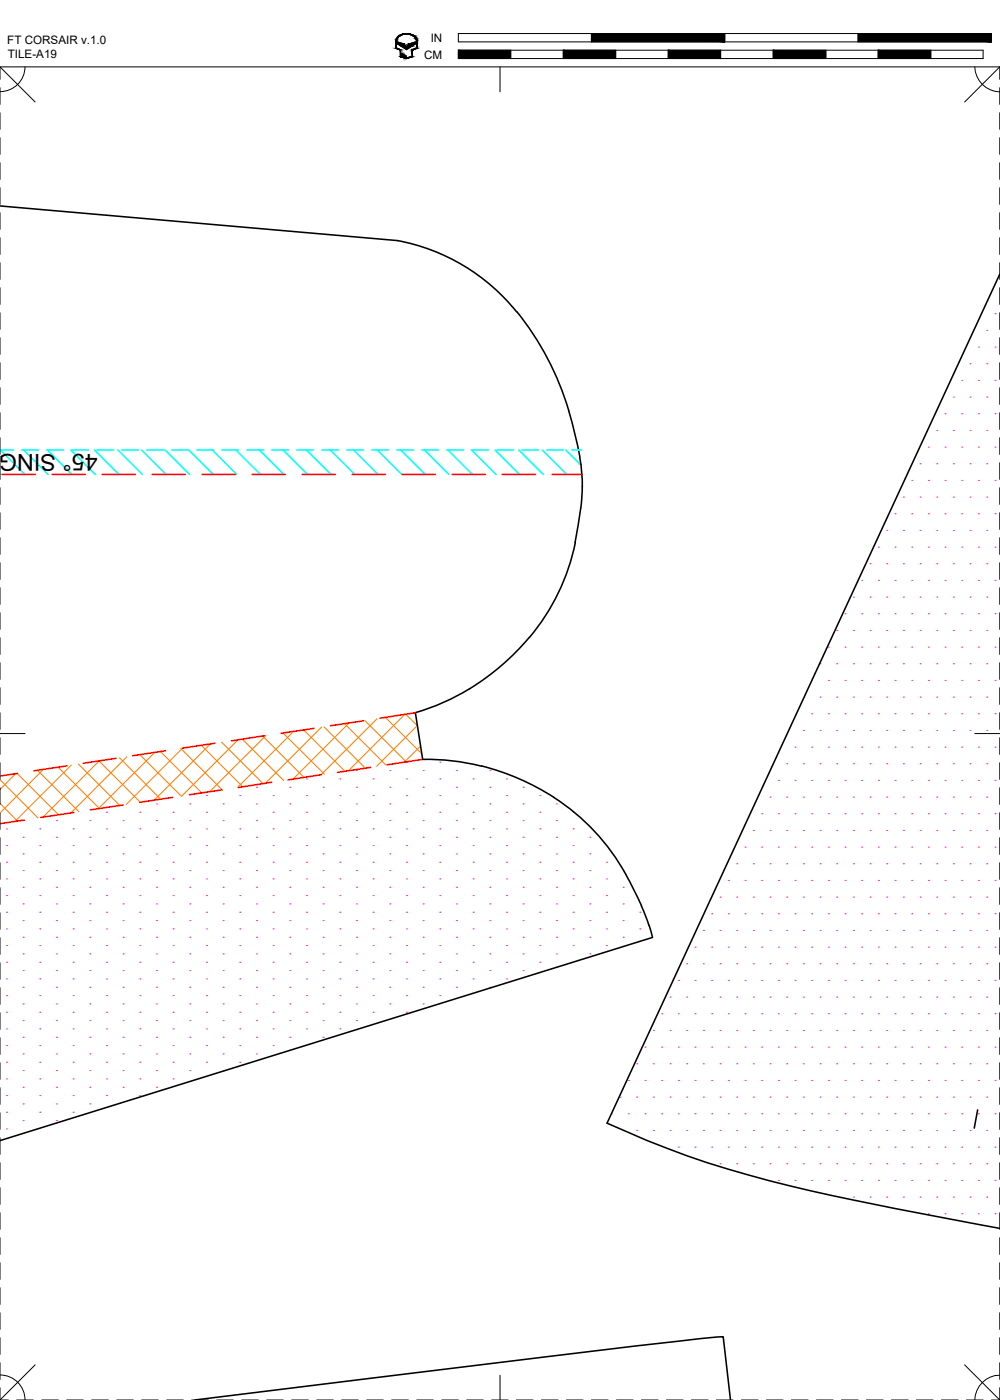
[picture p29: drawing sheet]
<svg xmlns="http://www.w3.org/2000/svg" width="190mm" height="267mm" viewBox="0 0 190 267" stroke-linecap="round" stroke-linejoin="round" font-family="sans-serif">
<defs><g id="words">
<text font-size="4.4" x="18.6" y="86.5" transform="rotate(-180 18.6 86.5)">45° SINGL</text>
<g font-size="2.2">
<text x="1.4" y="8.4">FT CORSAIR v.1.0</text>
<text x="1.5" y="11.1">TILE-A19</text>
<text x="80.8" y="11.2">CM</text>
<text x="82.1" y="8">IN</text>
</g>
</g></defs>
<!-- layer: 01 CUT -->
<g fill="none" stroke="#000" stroke-width=".3">
<path d="M0 39.2l75.7 6.6a38.1 38.1 0 0 1 22.7 13.6M98.4 59.4a59.8 59.8 0 0 1 12.1 27.7M190.5 52.2l-74.9 161.8a184.7 184.7 0 0 0 38.9 12.9l16.1 3.3 19.9 3.8M110.4 87.1l.4 2.1 .1 2.8-.2 4.7M110.6 96.8l-1.1 6.6M109.6 103.4a40.8 40.8 0 0 1-8.8 18M79.1 135.8l1.4 8.9M89.5 131.2a42.1 42.1 0 0 1-10.3 4.5M100.8 121.4a47 47 0 0 1-11.3 9.8M80.5 144.7a42.1 42.1 0 0 1 11.2 1.3M91.7 145.9a43.2 43.2 0 0 1 29.8 25.1l.7 1.5M122.2 172.6l1.4 3.7"/>
<path d="M123.7 176.3l.6 2.3M124.3 178.6l-124.3 38.7M186.2 211.4l-.6 3.5M37.1 266.7l83.8-10.3 12.7-1.4 4.2-.4 1.4 12.1"/>
</g>
<!-- layer: 07 DE-PAPER -->
<g fill="none" stroke="#f0f" stroke-width=".2">
<path d="M189.6 59.8h.1M180 78.8h.1M181.6 75.6h.1M183.2 72.5h.1M183.2 78.8h.1M184.8 69.3h.1M184.8 75.6h.1M186.4 66.1h.1M186.4 72.5h.1M186.4 78.8h.1M188 62.9h.1M188 69.3h.1"/>
<path d="M188 75.6h.1M189.6 66.1h.1M189.6 72.5h.1M189.6 78.8h.1M170.5 97.9h.1M172.1 94.7h.1M173.7 91.5h.1M173.7 97.9h.1M175.3 88.3h.1M175.3 94.7h.1M176.9 85.2h.1M176.9 91.5h.1"/>
<path d="M176.9 97.9h.1M178.5 82h.1M178.5 88.3h.1M178.5 94.7h.1M180 85.2h.1M180 91.5h.1M180 97.9h.1M181.6 82h.1M181.6 88.3h.1M181.6 94.7h.1M183.2 85.2h.1M183.2 91.5h.1"/>
<path d="M183.2 97.9h.1M184.8 82h.1M184.8 88.3h.1M184.8 94.7h.1M186.4 85.2h.1M186.4 91.5h.1M186.4 97.9h.1M188 82h.1M188 88.3h.1M188 94.7h.1M189.6 85.2h.1M189.6 91.5h.1"/>
<path d="M189.6 97.9h.1M161 116.9h.1M162.6 113.7h.1M164.2 110.6h.1M164.2 116.9h.1M165.8 107.4h.1M165.8 113.7h.1M167.3 104.2h.1M167.3 110.6h.1M167.3 116.9h.1M168.9 101h.1M168.9 107.4h.1"/>
<path d="M168.9 113.7h.1M170.5 104.2h.1M170.5 110.6h.1M170.5 116.9h.1M172.1 101h.1M172.1 107.4h.1M172.1 113.7h.1M173.7 104.2h.1M173.7 110.6h.1M173.7 116.9h.1M175.3 101h.1M175.3 107.4h.1"/>
<path d="M175.3 113.7h.1M176.9 104.2h.1M176.9 110.6h.1M176.9 116.9h.1M178.5 101h.1M178.5 107.4h.1M178.5 113.7h.1M180 104.2h.1M180 110.6h.1M180 116.9h.1M181.6 101h.1M181.6 107.4h.1"/>
<path d="M181.6 113.7h.1M183.2 104.2h.1M183.2 110.6h.1M183.2 116.9h.1M184.8 101h.1M184.8 107.4h.1M184.8 113.7h.1M186.4 104.2h.1M186.4 110.6h.1M186.4 116.9h.1M188 101h.1M188 107.4h.1"/>
<path d="M188 113.7h.1M189.6 104.2h.1M189.6 110.6h.1M189.6 116.9h.1M153.1 139.1h.1M154.6 136h.1M156.2 126.4h.1M156.2 132.8h.1M156.2 139.1h.1M157.8 123.3h.1M157.8 129.6h.1M157.8 136h.1"/>
<path d="M159.4 120.1h.1M159.4 126.4h.1M159.4 132.8h.1M159.4 139.1h.1M161 123.3h.1M161 129.6h.1M161 136h.1M162.6 120.1h.1M162.6 126.4h.1M162.6 132.8h.1M162.6 139.1h.1M164.2 123.3h.1"/>
<path d="M164.2 129.6h.1M164.2 136h.1M165.8 120.1h.1M165.8 126.4h.1M165.8 132.8h.1M165.8 139.1h.1M167.3 123.3h.1M167.3 129.6h.1M167.3 136h.1M168.9 120.1h.1M168.9 126.4h.1M168.9 132.8h.1"/>
<path d="M168.9 139.1h.1M170.5 123.3h.1M170.5 129.6h.1M170.5 136h.1M172.1 120.1h.1M172.1 126.4h.1M172.1 132.8h.1M172.1 139.1h.1M173.7 123.3h.1M173.7 129.6h.1M173.7 136h.1M175.3 120.1h.1"/>
<path d="M175.3 126.4h.1M175.3 132.8h.1M175.3 139.1h.1M176.9 123.3h.1M176.9 129.6h.1M176.9 136h.1M178.5 120.1h.1M178.5 126.4h.1M178.5 132.8h.1M178.5 139.1h.1M180 123.3h.1M180 129.6h.1"/>
<path d="M180 136h.1M181.6 120.1h.1M181.6 126.4h.1M181.6 132.8h.1M181.6 139.1h.1M183.2 123.3h.1M183.2 129.6h.1M183.2 136h.1M184.8 120.1h.1M184.8 126.4h.1M184.8 132.8h.1M184.8 139.1h.1"/>
<path d="M186.4 123.3h.1M186.4 129.6h.1M186.4 136h.1M188 120.1h.1M188 126.4h.1M188 132.8h.1M188 139.1h.1M189.6 123.3h.1M189.6 129.6h.1M189.6 136h.1M1.2 157.9h.1M4.4 156.3h.1"/>
<path d="M4.4 159.5h.1M7.6 157.9h.1M10.8 156.3h.1M10.8 159.5h.1M13.9 157.9h.1M17.1 156.3h.1M17.1 159.5h.1M20.3 154.7h.1M20.3 157.9h.1M23.5 156.3h.1M23.5 159.5h.1M26.6 154.7h.1"/>
<path d="M26.6 157.9h.1M29.8 153.1h.1M29.8 156.3h.1M29.8 159.5h.1M33 154.7h.1M33 157.9h.1M36.2 153.1h.1M36.2 156.3h.1M36.2 159.5h.1M39.3 151.6h.1M39.3 154.7h.1M39.3 157.9h.1"/>
<path d="M42.5 153.1h.1M42.5 156.3h.1M42.5 159.5h.1M45.7 151.6h.1M45.7 154.7h.1M45.7 157.9h.1M48.9 150h.1M48.9 153.1h.1M48.9 156.3h.1M48.9 159.5h.1M52 151.6h.1M52 154.7h.1"/>
<path d="M52 157.9h.1M55.2 150h.1M55.2 153.1h.1M55.2 156.3h.1M55.2 159.5h.1M58.4 148.4h.1M58.4 151.6h.1M58.4 154.7h.1M58.4 157.9h.1M61.6 150h.1M61.6 153.1h.1M61.6 156.3h.1"/>
<path d="M61.6 159.5h.1M64.7 148.4h.1M64.7 151.6h.1M64.7 154.7h.1M64.7 157.9h.1M67.9 146.8h.1M67.9 150h.1M67.9 153.1h.1M67.9 156.3h.1M67.9 159.5h.1M71.1 148.4h.1M71.1 151.6h.1"/>
<path d="M71.1 154.7h.1M71.1 157.9h.1M74.3 146.8h.1M74.3 150h.1M74.3 153.1h.1M74.3 156.3h.1M74.3 159.5h.1M77.4 145.2h.1M77.4 148.4h.1M77.4 151.6h.1M77.4 154.7h.1M77.4 157.9h.1"/>
<path d="M80.6 146.8h.1M80.6 150h.1M80.6 153.1h.1M80.6 156.3h.1M80.6 159.5h.1M83.8 145.2h.1M83.8 148.4h.1M83.8 151.6h.1M83.8 154.7h.1M83.8 157.9h.1M87 146.8h.1M87 150h.1"/>
<path d="M87 153.1h.1M87 156.3h.1M87 159.5h.1M90.1 148.4h.1M90.1 151.6h.1M90.1 154.7h.1M90.1 157.9h.1M93.3 146.8h.1M93.3 150h.1M93.3 153.1h.1M93.3 156.3h.1M93.3 159.5h.1"/>
<path d="M96.5 148.4h.1M96.5 151.6h.1M96.5 154.7h.1M96.5 157.9h.1M99.7 150h.1M99.7 153.1h.1M99.7 156.3h.1M99.7 159.5h.1M102.8 151.6h.1M102.8 154.7h.1M102.8 157.9h.1M106 153.1h.1"/>
<path d="M106 156.3h.1M106 159.5h.1M109.2 154.7h.1M109.2 157.9h.1M112.4 159.5h.1M143.5 158.2h.1M145.1 155h.1M146.7 151.9h.1M146.7 158.2h.1M148.3 148.7h.1M148.3 155h.1M149.9 145.5h.1"/>
<path d="M149.9 151.9h.1M149.9 158.2h.1M151.5 142.3h.1M151.5 148.7h.1M151.5 155h.1M153.1 145.5h.1M153.1 151.9h.1M153.1 158.2h.1M154.6 142.3h.1M154.6 148.7h.1M154.6 155h.1M156.2 145.5h.1"/>
<path d="M156.2 151.9h.1M156.2 158.2h.1M157.8 142.3h.1M157.8 148.7h.1M157.8 155h.1M159.4 145.5h.1M159.4 151.9h.1M159.4 158.2h.1M161 142.3h.1M161 148.7h.1M161 155h.1M162.6 145.5h.1"/>
<path d="M162.6 151.9h.1M162.6 158.2h.1M164.2 142.3h.1M164.2 148.7h.1M164.2 155h.1M165.8 145.5h.1M165.8 151.9h.1M165.8 158.2h.1M167.3 142.3h.1M167.3 148.7h.1M167.3 155h.1M168.9 145.5h.1"/>
<path d="M168.9 151.9h.1M168.9 158.2h.1M170.5 142.3h.1M170.5 148.7h.1M170.5 155h.1M172.1 145.5h.1M172.1 151.9h.1M172.1 158.2h.1M173.7 142.3h.1M173.7 148.7h.1M173.7 155h.1M175.3 145.5h.1"/>
<path d="M175.3 151.9h.1M175.3 158.2h.1M176.9 142.3h.1M176.9 148.7h.1M176.9 155h.1M178.5 145.5h.1M178.5 151.9h.1M178.5 158.2h.1M180 142.3h.1M180 148.7h.1M180 155h.1M181.6 145.5h.1"/>
<path d="M181.6 151.9h.1M181.6 158.2h.1M183.2 142.3h.1M183.2 148.7h.1M183.2 155h.1M184.8 145.5h.1M184.8 151.9h.1M184.8 158.2h.1M186.4 142.3h.1M186.4 148.7h.1M186.4 155h.1M188 145.5h.1"/>
<path d="M188 151.9h.1M188 158.2h.1M189.6 142.3h.1M189.6 148.7h.1M189.6 155h.1M1.2 161.1h.1M1.2 164.3h.1M1.2 167.4h.1M1.2 170.6h.1M1.2 173.8h.1M1.2 177h.1M4.4 162.7h.1"/>
<path d="M4.4 165.8h.1M4.4 169h.1M4.4 172.2h.1M4.4 175.4h.1M4.4 178.5h.1M7.6 161.1h.1M7.6 164.3h.1M7.6 167.4h.1M7.6 170.6h.1M7.6 173.8h.1M7.6 177h.1M10.8 162.7h.1"/>
<path d="M10.8 165.8h.1M10.8 169h.1M10.8 172.2h.1M10.8 175.4h.1M10.8 178.5h.1M13.9 161.1h.1M13.9 164.3h.1M13.9 167.4h.1M13.9 170.6h.1M13.9 173.8h.1M13.9 177h.1M17.1 162.7h.1"/>
<path d="M17.1 165.8h.1M17.1 169h.1M17.1 172.2h.1M17.1 175.4h.1M17.1 178.5h.1M20.3 161.1h.1M20.3 164.3h.1M20.3 167.4h.1M20.3 170.6h.1M20.3 173.8h.1M20.3 177h.1M23.5 162.7h.1"/>
<path d="M23.5 165.8h.1M23.5 169h.1M23.5 172.2h.1M23.5 175.4h.1M23.5 178.5h.1M26.6 161.1h.1M26.6 164.3h.1M26.6 167.4h.1M26.6 170.6h.1M26.6 173.8h.1M26.6 177h.1M29.8 162.7h.1"/>
<path d="M29.8 165.8h.1M29.8 169h.1M29.8 172.2h.1M29.8 175.4h.1M29.8 178.5h.1M33 161.1h.1M33 164.3h.1M33 167.4h.1M33 170.6h.1M33 173.8h.1M33 177h.1M36.2 162.7h.1"/>
<path d="M36.2 165.8h.1M36.2 169h.1M36.2 172.2h.1M36.2 175.4h.1M36.2 178.5h.1M39.3 161.1h.1M39.3 164.3h.1M39.3 167.4h.1M39.3 170.6h.1M39.3 173.8h.1M39.3 177h.1M42.5 162.7h.1"/>
<path d="M42.5 165.8h.1M42.5 169h.1M42.5 172.2h.1M42.5 175.4h.1M42.5 178.5h.1M45.7 161.1h.1M45.7 164.3h.1M45.7 167.4h.1M45.7 170.6h.1M45.7 173.8h.1M45.7 177h.1M48.9 162.7h.1"/>
<path d="M48.9 165.8h.1M48.9 169h.1M48.9 172.2h.1M48.9 175.4h.1M48.9 178.5h.1M52 161.1h.1M52 164.3h.1M52 167.4h.1M52 170.6h.1M52 173.8h.1M52 177h.1M55.2 162.7h.1"/>
<path d="M55.2 165.8h.1M55.2 169h.1M55.2 172.2h.1M55.2 175.4h.1M55.2 178.5h.1M58.4 161.1h.1M58.4 164.3h.1M58.4 167.4h.1M58.4 170.6h.1M58.4 173.8h.1M58.4 177h.1M61.6 162.7h.1"/>
<path d="M61.6 165.8h.1M61.6 169h.1M61.6 172.2h.1M61.6 175.4h.1M61.6 178.5h.1M64.7 161.1h.1M64.7 164.3h.1M64.7 167.4h.1M64.7 170.6h.1M64.7 173.8h.1M64.7 177h.1M67.9 162.7h.1"/>
<path d="M67.9 165.8h.1M67.9 169h.1M67.9 172.2h.1M67.9 175.4h.1M67.9 178.5h.1M71.1 161.1h.1M71.1 164.3h.1M71.1 167.4h.1M71.1 170.6h.1M71.1 173.8h.1M71.1 177h.1M74.3 162.7h.1"/>
<path d="M74.3 165.8h.1M74.3 169h.1M74.3 172.2h.1M74.3 175.4h.1M74.3 178.5h.1M77.4 161.1h.1M77.4 164.3h.1M77.4 167.4h.1M77.4 170.6h.1M77.4 173.8h.1M77.4 177h.1M80.6 162.7h.1"/>
<path d="M80.6 165.8h.1M80.6 169h.1M80.6 172.2h.1M80.6 175.4h.1M80.6 178.5h.1M83.8 161.1h.1M83.8 164.3h.1M83.8 167.4h.1M83.8 170.6h.1M83.8 173.8h.1M83.8 177h.1M87 162.7h.1"/>
<path d="M87 165.8h.1M87 169h.1M87 172.2h.1M87 175.4h.1M87 178.5h.1M90.1 161.1h.1M90.1 164.3h.1M90.1 167.4h.1M90.1 170.6h.1M90.1 173.8h.1M90.1 177h.1M93.3 162.7h.1"/>
<path d="M93.3 165.8h.1M93.3 169h.1M93.3 172.2h.1M93.3 175.4h.1M93.3 178.5h.1M96.5 161.1h.1M96.5 164.3h.1M96.5 167.4h.1M96.5 170.6h.1M96.5 173.8h.1M96.5 177h.1M99.7 162.7h.1"/>
<path d="M99.7 165.8h.1M99.7 169h.1M99.7 172.2h.1M99.7 175.4h.1M99.7 178.5h.1M102.8 161.1h.1M102.8 164.3h.1M102.8 167.4h.1M102.8 170.6h.1M102.8 173.8h.1M102.8 177h.1M106 162.7h.1"/>
<path d="M106 165.8h.1M106 169h.1M106 172.2h.1M106 175.4h.1M106 178.5h.1M109.2 161.1h.1M109.2 164.3h.1M109.2 167.4h.1M109.2 170.6h.1M109.2 173.8h.1M109.2 177h.1M112.4 162.7h.1"/>
<path d="M112.4 165.8h.1M112.4 169h.1M112.4 172.2h.1M112.4 175.4h.1M112.4 178.5h.1M115.5 164.3h.1M115.5 167.4h.1M115.5 170.6h.1M115.5 173.8h.1M115.5 177h.1M118.7 165.8h.1M118.7 169h.1"/>
<path d="M118.7 172.2h.1M118.7 175.4h.1M118.7 178.5h.1M121.9 173.8h.1M121.9 177h.1M134 177.3h.1M135.6 174.1h.1M137.2 170.9h.1M137.2 177.3h.1M138.8 167.7h.1M138.8 174.1h.1M140.3 164.6h.1"/>
<path d="M140.3 170.9h.1M140.3 177.3h.1M141.9 161.4h.1M141.9 167.7h.1M141.9 174.1h.1M143.5 164.6h.1M143.5 170.9h.1M143.5 177.3h.1M145.1 161.4h.1M145.1 167.7h.1M145.1 174.1h.1M146.7 164.6h.1"/>
<path d="M146.7 170.9h.1M146.7 177.3h.1M148.3 161.4h.1M148.3 167.7h.1M148.3 174.1h.1M149.9 164.6h.1M149.9 170.9h.1M149.9 177.3h.1M151.5 161.4h.1M151.5 167.7h.1M151.5 174.1h.1M153.1 164.6h.1"/>
<path d="M153.1 170.9h.1M153.1 177.3h.1M154.6 161.4h.1M154.6 167.7h.1M154.6 174.1h.1M156.2 164.6h.1M156.2 170.9h.1M156.2 177.3h.1M157.8 161.4h.1M157.8 167.7h.1M157.8 174.1h.1M159.4 164.6h.1"/>
<path d="M159.4 170.9h.1M159.4 177.3h.1M161 161.4h.1M161 167.7h.1M161 174.1h.1M162.6 164.6h.1M162.6 170.9h.1M162.6 177.3h.1M164.2 161.4h.1M164.2 167.7h.1M164.2 174.1h.1M165.8 164.6h.1"/>
<path d="M165.8 170.9h.1M165.8 177.3h.1M167.3 161.4h.1M167.3 167.7h.1M167.3 174.1h.1M168.9 164.6h.1M168.9 170.9h.1M168.9 177.3h.1M170.5 161.4h.1M170.5 167.7h.1M170.5 174.1h.1M172.1 164.6h.1"/>
<path d="M172.1 170.9h.1M172.1 177.3h.1M173.7 161.4h.1M173.7 167.7h.1M173.7 174.1h.1M175.3 164.6h.1M175.3 170.9h.1M175.3 177.3h.1M176.9 161.4h.1M176.9 167.7h.1M176.9 174.1h.1M178.5 164.6h.1"/>
<path d="M178.5 170.9h.1M178.5 177.3h.1M180 161.4h.1M180 167.7h.1M180 174.1h.1M181.6 164.6h.1M181.6 170.9h.1M181.6 177.3h.1M183.2 161.4h.1M183.2 167.7h.1M183.2 174.1h.1M184.8 164.6h.1"/>
<path d="M184.8 170.9h.1M184.8 177.3h.1M186.4 161.4h.1M186.4 167.7h.1M186.4 174.1h.1M188 164.6h.1M188 170.9h.1M188 177.3h.1M189.6 161.4h.1M189.6 167.7h.1M189.6 174.1h.1M1.2 180.1h.1"/>
<path d="M1.2 183.3h.1M1.2 186.5h.1M1.2 189.7h.1M1.2 192.8h.1M1.2 196h.1M1.2 199.2h.1M4.4 181.7h.1M4.4 184.9h.1M4.4 188.1h.1M4.4 191.2h.1M4.4 194.4h.1M4.4 197.6h.1"/>
<path d="M7.6 180.1h.1M7.6 183.3h.1M7.6 186.5h.1M7.6 189.7h.1M7.6 192.8h.1M7.6 196h.1M7.6 199.2h.1M10.8 181.7h.1M10.8 184.9h.1M10.8 188.1h.1M10.8 191.2h.1M10.8 194.4h.1"/>
<path d="M10.8 197.6h.1M13.9 180.1h.1M13.9 183.3h.1M13.9 186.5h.1M13.9 189.7h.1M13.9 192.8h.1M13.9 196h.1M13.9 199.2h.1M17.1 181.7h.1M17.1 184.9h.1M17.1 188.1h.1M17.1 191.2h.1"/>
<path d="M17.1 194.4h.1M17.1 197.6h.1M20.3 180.1h.1M20.3 183.3h.1M20.3 186.5h.1M20.3 189.7h.1M20.3 192.8h.1M20.3 196h.1M20.3 199.2h.1M23.5 181.7h.1M23.5 184.9h.1M23.5 188.1h.1"/>
<path d="M23.5 191.2h.1M23.5 194.4h.1M23.5 197.6h.1M26.6 180.1h.1M26.6 183.3h.1M26.6 186.5h.1M26.6 189.7h.1M26.6 192.8h.1M26.6 196h.1M26.6 199.2h.1M29.8 181.7h.1M29.8 184.9h.1"/>
<path d="M29.8 188.1h.1M29.8 191.2h.1M29.8 194.4h.1M29.8 197.6h.1M33 180.1h.1M33 183.3h.1M33 186.5h.1M33 189.7h.1M33 192.8h.1M33 196h.1M33 199.2h.1M36.2 181.7h.1"/>
<path d="M36.2 184.9h.1M36.2 188.1h.1M36.2 191.2h.1M36.2 194.4h.1M36.2 197.6h.1M39.3 180.1h.1M39.3 183.3h.1M39.3 186.5h.1M39.3 189.7h.1M39.3 192.8h.1M39.3 196h.1M39.3 199.2h.1"/>
<path d="M42.5 181.7h.1M42.5 184.9h.1M42.5 188.1h.1M42.5 191.2h.1M42.5 194.4h.1M42.5 197.6h.1M45.7 180.1h.1M45.7 183.3h.1M45.7 186.5h.1M45.7 189.7h.1M45.7 192.8h.1M45.7 196h.1"/>
<path d="M45.7 199.2h.1M48.9 181.7h.1M48.9 184.9h.1M48.9 188.1h.1M48.9 191.2h.1M48.9 194.4h.1M48.9 197.6h.1M52 180.1h.1M52 183.3h.1M52 186.5h.1M52 189.7h.1M52 192.8h.1"/>
<path d="M52 196h.1M52 199.2h.1M55.2 181.7h.1M55.2 184.9h.1M55.2 188.1h.1M55.2 191.2h.1M55.2 194.4h.1M55.2 197.6h.1M58.4 180.1h.1M58.4 183.3h.1M58.4 186.5h.1M58.4 189.7h.1"/>
<path d="M58.4 192.8h.1M58.4 196h.1M61.6 181.7h.1M61.6 184.9h.1M61.6 188.1h.1M61.6 191.2h.1M61.6 194.4h.1M61.6 197.6h.1M64.7 180.1h.1M64.7 183.3h.1M64.7 186.5h.1M64.7 189.7h.1"/>
<path d="M64.7 192.8h.1M64.7 196h.1M67.9 181.7h.1M67.9 184.9h.1M67.9 188.1h.1M67.9 191.2h.1M67.9 194.4h.1M71.1 180.1h.1M71.1 183.3h.1M71.1 186.5h.1M71.1 189.7h.1M71.1 192.8h.1"/>
<path d="M74.3 181.7h.1M74.3 184.9h.1M74.3 188.1h.1M74.3 191.2h.1M77.4 180.1h.1M77.4 183.3h.1M77.4 186.5h.1M77.4 189.7h.1M77.4 192.8h.1M80.6 181.7h.1M80.6 184.9h.1M80.6 188.1h.1"/>
<path d="M80.6 191.2h.1M83.8 180.1h.1M83.8 183.3h.1M83.8 186.5h.1M83.8 189.7h.1M87 181.7h.1M87 184.9h.1M87 188.1h.1M90.1 180.1h.1M90.1 183.3h.1M90.1 186.5h.1M93.3 181.7h.1"/>
<path d="M93.3 184.9h.1M93.3 188.1h.1M96.5 180.1h.1M96.5 183.3h.1M96.5 186.5h.1M99.7 181.7h.1M99.7 184.9h.1M102.8 180.1h.1M102.8 183.3h.1M106 181.7h.1M109.2 180.1h.1M112.4 181.7h.1"/>
<path d="M115.5 180.1h.1M122.9 199.5h.1M124.5 196.3h.1M126.1 193.1h.1M126.1 199.5h.1M127.6 190h.1M127.6 196.3h.1M129.2 186.8h.1M129.2 193.1h.1M129.2 199.5h.1M130.8 183.6h.1M130.8 190h.1"/>
<path d="M130.8 196.3h.1M132.4 180.4h.1M132.4 186.8h.1M132.4 193.1h.1M132.4 199.5h.1M134 183.6h.1M134 190h.1M134 196.3h.1M135.6 180.4h.1M135.6 186.8h.1M135.6 193.1h.1M135.6 199.5h.1"/>
<path d="M137.2 183.6h.1M137.2 190h.1M137.2 196.3h.1M138.8 180.4h.1M138.8 186.8h.1M138.8 193.1h.1M138.8 199.5h.1M140.3 183.6h.1M140.3 190h.1M140.3 196.3h.1M141.9 180.4h.1M141.9 186.8h.1"/>
<path d="M141.9 193.1h.1M141.9 199.5h.1M143.5 183.6h.1M143.5 190h.1M143.5 196.3h.1M145.1 180.4h.1M145.1 186.8h.1M145.1 193.1h.1M145.1 199.5h.1M146.7 183.6h.1M146.7 190h.1M146.7 196.3h.1"/>
<path d="M148.3 180.4h.1M148.3 186.8h.1M148.3 193.1h.1M148.3 199.5h.1M149.9 183.6h.1M149.9 190h.1M149.9 196.3h.1M151.5 180.4h.1M151.5 186.8h.1M151.5 193.1h.1M151.5 199.5h.1M153.1 183.6h.1"/>
<path d="M153.1 190h.1M153.1 196.3h.1M154.6 180.4h.1M154.6 186.8h.1M154.6 193.1h.1M154.6 199.5h.1M156.2 183.6h.1M156.2 190h.1M156.2 196.3h.1M157.8 180.4h.1M157.8 186.8h.1M157.8 193.1h.1"/>
<path d="M157.8 199.5h.1M159.4 183.6h.1M159.4 190h.1M159.4 196.3h.1M161 180.4h.1M161 186.8h.1M161 193.1h.1M161 199.5h.1M162.6 183.6h.1M162.6 190h.1M162.6 196.3h.1M164.2 180.4h.1"/>
<path d="M164.2 186.8h.1M164.2 193.1h.1M164.2 199.5h.1M165.8 183.6h.1M165.8 190h.1M165.8 196.3h.1M167.3 180.4h.1M167.3 186.8h.1M167.3 193.1h.1M167.3 199.5h.1M168.9 183.6h.1M168.9 190h.1"/>
<path d="M168.9 196.3h.1M170.5 180.4h.1M170.5 186.8h.1M170.5 193.1h.1M170.5 199.5h.1M172.1 183.6h.1M172.1 190h.1M172.1 196.3h.1M173.7 180.4h.1M173.7 186.8h.1M173.7 193.1h.1M173.7 199.5h.1"/>
<path d="M175.3 183.6h.1M175.3 190h.1M175.3 196.3h.1M176.9 180.4h.1M176.9 186.8h.1M176.9 193.1h.1M176.9 199.5h.1M178.5 183.6h.1M178.5 190h.1M178.5 196.3h.1M180 180.4h.1M180 186.8h.1"/>
<path d="M180 193.1h.1M180 199.5h.1M181.6 183.6h.1M181.6 190h.1M181.6 196.3h.1M183.2 180.4h.1M183.2 186.8h.1M183.2 193.1h.1M183.2 199.5h.1M184.8 183.6h.1M184.8 190h.1M184.8 196.3h.1"/>
<path d="M186.4 180.4h.1M186.4 186.8h.1M186.4 193.1h.1M186.4 199.5h.1M188 183.6h.1M188 190h.1M188 196.3h.1M189.6 180.4h.1M189.6 186.8h.1M189.6 193.1h.1M189.6 199.5h.1M1.2 202.4h.1"/>
<path d="M1.2 205.5h.1M1.2 208.7h.1M1.2 211.9h.1M1.2 215.1h.1M4.4 200.8h.1M4.4 203.9h.1M4.4 207.1h.1M4.4 210.3h.1M4.4 213.5h.1M7.6 202.4h.1M7.6 205.5h.1M7.6 208.7h.1"/>
<path d="M7.6 211.9h.1M10.8 200.8h.1M10.8 203.9h.1M10.8 207.1h.1M10.8 210.3h.1M10.8 213.5h.1M13.9 202.4h.1M13.9 205.5h.1M13.9 208.7h.1M13.9 211.9h.1M17.1 200.8h.1M17.1 203.9h.1"/>
<path d="M17.1 207.1h.1M17.1 210.3h.1M20.3 202.4h.1M20.3 205.5h.1M20.3 208.7h.1M23.5 200.8h.1M23.5 203.9h.1M23.5 207.1h.1M26.6 202.4h.1M26.6 205.5h.1M26.6 208.7h.1M29.8 200.8h.1"/>
<path d="M29.8 203.9h.1M29.8 207.1h.1M33 202.4h.1M33 205.5h.1M36.2 200.8h.1M36.2 203.9h.1M39.3 202.4h.1M42.5 200.8h.1M42.5 203.9h.1M45.7 202.4h.1M48.9 200.8h.1M116.5 212.2h.1"/>
<path d="M118.1 209h.1M119.7 205.8h.1M119.7 212.2h.1M121.3 202.7h.1M121.3 209h.1M121.3 215.4h.1M122.9 205.8h.1M122.9 212.2h.1M124.5 202.7h.1M124.5 209h.1M124.5 215.4h.1M126.1 205.8h.1"/>
<path d="M126.1 212.2h.1M127.6 202.7h.1M127.6 209h.1M127.6 215.4h.1M129.2 205.8h.1M129.2 212.2h.1M129.2 218.5h.1M130.8 202.7h.1M130.8 209h.1M130.8 215.4h.1M132.4 205.8h.1M132.4 212.2h.1"/>
<path d="M132.4 218.5h.1M134 202.7h.1M134 209h.1M134 215.4h.1M135.6 205.8h.1M135.6 212.2h.1M135.6 218.5h.1M137.2 202.7h.1M137.2 209h.1M137.2 215.4h.1M138.8 205.8h.1M138.8 212.2h.1"/>
<path d="M138.8 218.5h.1M140.3 202.7h.1M140.3 209h.1M140.3 215.4h.1M141.9 205.8h.1M141.9 212.2h.1M141.9 218.5h.1M143.5 202.7h.1M143.5 209h.1M143.5 215.4h.1M145.1 205.8h.1M145.1 212.2h.1"/>
<path d="M145.1 218.5h.1M146.7 202.7h.1M146.7 209h.1M146.7 215.4h.1M148.3 205.8h.1M148.3 212.2h.1M148.3 218.5h.1M149.9 202.7h.1M149.9 209h.1M149.9 215.4h.1M151.5 205.8h.1M151.5 212.2h.1"/>
<path d="M151.5 218.5h.1M153.1 202.7h.1M153.1 209h.1M153.1 215.4h.1M154.6 205.8h.1M154.6 212.2h.1M154.6 218.5h.1M156.2 202.7h.1M156.2 209h.1M156.2 215.4h.1M157.8 205.8h.1M157.8 212.2h.1"/>
<path d="M157.8 218.5h.1M159.4 202.7h.1M159.4 209h.1M159.4 215.4h.1M161 205.8h.1M161 212.2h.1M161 218.5h.1M162.6 202.7h.1M162.6 209h.1M162.6 215.4h.1M164.2 205.8h.1M164.2 212.2h.1"/>
<path d="M164.2 218.5h.1M165.8 202.7h.1M165.8 209h.1M165.8 215.4h.1M167.3 205.8h.1M167.3 212.2h.1M167.3 218.5h.1M168.9 202.7h.1M168.9 209h.1M168.9 215.4h.1M170.5 205.8h.1M170.5 212.2h.1"/>
<path d="M170.5 218.5h.1M172.1 202.7h.1M172.1 209h.1M172.1 215.4h.1M173.7 205.8h.1M173.7 212.2h.1M173.7 218.5h.1M175.3 202.7h.1M175.3 209h.1M175.3 215.4h.1M176.9 205.8h.1M176.9 212.2h.1"/>
<path d="M176.9 218.5h.1M178.5 202.7h.1M178.5 209h.1M178.5 215.4h.1M180 205.8h.1M180 212.2h.1M180 218.5h.1M181.6 202.7h.1M181.6 209h.1M181.6 215.4h.1M183.2 205.8h.1M183.2 212.2h.1"/>
<path d="M183.2 218.5h.1M184.8 202.7h.1M184.8 209h.1M184.8 215.4h.1M186.4 205.8h.1M186.4 212.2h.1M186.4 218.5h.1M188 202.7h.1M188 209h.1M188 215.4h.1M189.6 205.8h.1M189.6 212.2h.1"/>
<path d="M189.6 218.5h.1M137.2 221.7h.1M140.3 221.7h.1M143.5 221.7h.1M146.7 221.7h.1M148.3 224.9h.1M149.9 221.7h.1M151.5 224.9h.1M153.1 221.7h.1M154.6 224.9h.1M156.2 221.7h.1M157.8 224.9h.1"/>
<path d="M159.4 221.7h.1M161 224.9h.1M162.6 221.7h.1M162.6 228.1h.1M164.2 224.9h.1M165.8 221.7h.1M165.8 228.1h.1M167.3 224.9h.1M168.9 221.7h.1M168.9 228.1h.1M170.5 224.9h.1M172.1 221.7h.1"/>
<path d="M172.1 228.1h.1M173.7 224.9h.1M175.3 221.7h.1M175.3 228.1h.1M176.9 224.9h.1M176.9 231.2h.1M178.5 221.7h.1M178.5 228.1h.1M180 224.9h.1M180 231.2h.1M181.6 221.7h.1M181.6 228.1h.1"/>
<path d="M183.2 224.9h.1M183.2 231.2h.1M184.8 221.7h.1M184.8 228.1h.1M186.4 224.9h.1M186.4 231.2h.1M188 221.7h.1M188 228.1h.1M189.6 224.9h.1M189.6 231.2h.1"/>
</g>
<!-- layer: 04 BEVEL -->
<g fill="none" stroke="#0ff" stroke-width=".3">
<path d="M0 90.2l.2 .2M0 85.7h2.6M0 85.7l4.7 4.7M4.2 85.7h3.1M4.5 85.7l4.7 4.7M8.9 85.7h3.2M9 85.7l4.7 4.7M13.5 85.7l4.7 4.7M13.7 85.7h3.2M18 85.7l4.7 4.7M18.5 85.7h3.1M22.5 85.7l4.6 4.7"/>
<path d="M23.2 85.7h3.2M27 85.7l4.7 4.7M28 85.7h3.2M31.5 85.7l4.6 4.7M32.7 85.7h3.2M36 85.7l4.6 4.7M37.5 85.7h3.2M40.4 85.7l4.7 4.7M42.3 85.7h3.1M44.9 85.7l4.7 4.7M47 85.7h3.2M49.4 85.7l4.7 4.7"/>
<path d="M51.8 85.7h3.2M53.9 85.7l4.7 4.7M56.6 85.7h3.1M58.4 85.7l4.7 4.7M61.3 85.7h3.2M62.9 85.7l4.7 4.7M66.1 85.7h3.2M67.4 85.7l4.6 4.7M70.8 85.7h3.2M71.9 85.7l4.6 4.7M75.6 85.7h3.2M76.4 85.7l4.6 4.7"/>
<path d="M80.4 85.7h3.1M80.9 85.7l4.6 4.7M85.1 85.7h3.2M85.3 85.7l4.7 4.7M89.8 85.7l4.7 4.7M89.9 85.7h3.2M94.3 85.7l4.7 4.7M94.7 85.7h3.1M98.8 85.7l4.7 4.7M99.4 85.7h3.2M103.3 85.7l4.7 4.7M104.2 85.7h3.2"/>
<path d="M107.8 85.7l2.9 2.9M108.9 85.7h1.9"/>
</g>
<!-- layer: 06 CAVITY -->
<g fill="none" stroke="#ff7f00" stroke-width=".2">
<path d="M53.9 139.6l7.9 7.9M56 139.3l-10.8 10.7M57.8 139.1l7.9 7.8M61.3 138.5l-10.7 10.7M61.7 138.5l7.9 7.8M65.6 137.9l7.9 7.8M66.5 137.7l-10.7 10.7M69.5 137.3l7.9 7.9M71.8 136.9l-10.7 10.7M73.4 136.7l6.9 6.9M77.1 136.1l-10.7 10.7M77.3 136.1l2.2 2.2"/>
<path d="M79.5 138.2l-7.8 7.8M0 148.5l7.2 7.3M0 153l3.3 3.4M3 147.4l-3 3M3.3 147.3l7.9 7.9M7.1 146.7l7.9 7.9M8.3 146.5l-8.3 8.4M11.1 146.1l7.9 7.9M13.6 145.7l-10.7 10.8M14.9 145.5l7.9 7.9M18.9 145l7.8 7.8M18.9 145l-10.7 10.7"/>
<path d="M22.8 144.4l7.8 7.8M24.2 144.2l-10.7 10.7M26.6 143.8l7.9 7.9M29.5 143.4l-10.7 10.6M30.6 143.2l7.8 7.9M34.4 142.6l7.9 7.9M34.8 142.5l-10.7 10.7M38.3 142l7.9 7.9M40.1 141.7l-10.7 10.7M42.2 141.4l7.9 7.9M45.3 140.9l-10.7 10.8M46.1 140.8l7.9 7.9"/>
<path d="M50.1 140.2l7.8 7.9M50.7 140.1l-10.8 10.7M80.1 142.1l-3.1 3.1"/>
</g>
<!-- layer: 02 SCORE -->
<g fill="none" stroke="#f00" stroke-width=".3">
<path d="M.4 90.4h6.3M9.9 90.4h6.4M19.4 90.4h6.4M29 90.4h6.3M38.5 90.4h6.3M48 90.4h6.4M57.5 90.4h6.4M67.1 90.4h6.3M76.6 90.4h6.3M86.1 90.4h6.4M95.7 90.4h6.3M105.2 90.4h5.6"/>
<path d="M59.8 138.8l-6.3 .9M69.3 137.3l-6.3 1M79.1 135.8l-6.7 1M3.3 147.3l-3.3 .5M4.7 156.2l-4.7 .7M12.8 145.9l-6.4 .9M14.1 154.8l-6.3 .9M22.1 144.5l-6.2 .9M23.5 153.3l-6.3 1M31.6 143l-6.3 1M32.9 151.9l-6.3 .9M41 141.6l-6.3 .9"/>
<path d="M42.3 150.5l-6.2 .9M50.4 140.1l-6.3 1M51.7 149l-6.3 1M61.2 147.6l-6.3 1M70.6 146.2l-6.3 .9M80.5 144.7l-6.8 1"/>
</g>
<!-- layer: 22 TILED -->
<g fill="none" stroke="#000" stroke-width=".19">
<path d="M0 12.7l6.7 6.7M0 16.7v3.2M4.8 12.7a4.7 4.7 0 0 1-4.8 4.8M75.6 7.9a2 2 0 0 1 3.2-1l.5 .6 .1 1.7-.9 .3v1.3l-1.1 .2-.1-.3v.3h-.2v-.4h-.1v.3h-.1v-.5h-.1v.5l-.2-.1v-.6h-.1v.6h-.1v-1.3l-.9-.3v-1.3M75.7 8l1.3 .4 .2 .4h.4l.2-.4 1.4-.4v.3l-1.8 1.2-1.7-1.2zM75.8 7a2.26 2.26 0 0 1 3.6 .6l.1 1.6-.9 .4v1.2l-1.2 .4-1.1-.4v-1.3l-.9-.3a2.64 2.64 0 0 1 .4-2.2zM87.3 6.4h101.6v1.6h-101.6zM87.3 9.6h100v1.6h-100zM95.3 12.7v4.8M97.3 9.6v1.6M107.3 9.6v1.6M112.7 6.4v1.6"/>
<path d="M117.3 9.6v1.6M127.3 9.6v1.6M137.3 9.6v1.6M138.1 6.4v1.6M147.3 9.6v1.6M157.3 9.6v1.6M163.5 6.4v1.6M167.3 9.6v1.6M177.3 9.6v1.6M185.7 12.7a4.9 4.9 0 0 0 4.8 4.8M190.5 12.7h-190.5v2.4M190.5 12.7l-6.7 6.7"/>
<path d="M190.5 12.7v2.4M190.5 16.7v3.2M0 21.5v3.1M0 26.2v3.2M0 31v3.2M0 35.8v3.1M190.5 21.5v3.1M190.5 26.2v3.2M190.5 31v3.2M190.5 35.8v3.1M0 40.5v3.2M0 45.3v3.2"/>
<path d="M0 50v3.2M0 54.8v3.2M0 59.6v3.1M190.5 40.5v3.2M190.5 45.3v3.2M190.5 50v3.2M190.5 54.8v3.2M190.5 59.6v3.1M0 64.3v3.2M0 69.1v3.2M0 73.9v3.1M0 78.6v3.2"/>
<path d="M190.5 64.3v3.2M190.5 69.1v3.2M190.5 73.9v3.1M190.5 78.6v3.2M0 83.4v3.2M0 88.1v3.2M0 92.9v3.2M0 97.7v3.1M190.5 83.4v3.2M190.5 88.1v3.2M190.5 92.9v3.2M190.5 97.7v3.1"/>
<path d="M0 102.4v3.2M0 107.2v3.2M0 112v3.1M0 116.7v3.2M190.5 102.4v3.2M190.5 107.2v3.2M190.5 112v3.1M190.5 116.7v3.2M0 139.7h4.8M0 121.5v3.2M0 126.3v3.1M0 131v3.2"/>
<path d="M0 135.8v3.2M185.7 139.7h4.8M190.5 121.5v3.2M190.5 126.3v3.1M190.5 131v3.2M190.5 135.8v3.2M0 140.5v3.2M0 145.3v3.2M0 150.1v3.1M0 154.8v3.2M0 159.6v3.2M190.5 140.5v3.2"/>
<path d="M190.5 145.3v3.2M190.5 150.1v3.1M190.5 154.8v3.2M190.5 159.6v3.2M0 164.4v3.1M0 169.1v3.2M0 173.9v3.2M0 178.6v3.2M190.5 164.4v3.1M190.5 169.1v3.2M190.5 173.9v3.2M190.5 178.6v3.2"/>
<path d="M0 183.4v3.2M0 188.2v3.1M0 192.9v3.2M0 197.7v3.2M190.5 183.4v3.2M190.5 188.2v3.1M190.5 192.9v3.2M190.5 197.7v3.2M0 202.5v3.1M0 207.2v3.2M0 212v3.2M0 216.7v3.2"/>
<path d="M190.5 202.5v3.1M190.5 207.2v3.2M190.5 212v3.2M190.5 216.7v3.2M0 221.5v3.2M0 226.3v3.1M0 231v3.2M0 235.8v3.2M190.5 221.5v3.2M190.5 226.3v3.1M190.5 231v3.2M190.5 235.8v3.2"/>
<path d="M0 240.6v3.1M0 245.3v3.2M0 250.1v3.2M0 254.8v3.2M0 259.6v3.2M190.5 240.6v3.1M190.5 245.3v3.2M190.5 250.1v3.2M190.5 254.8v3.2M190.5 259.6v3.2M0 264.4v2.3M0 266.7h1.6"/>
<path d="M0 261.9a4.7 4.7 0 0 1 4.8 4.8M3.2 266.7h3.2M6.7 260l-6.7 6.7M7.9 266.7h3.2M12.7 266.7h3.2M17.5 266.7h3.1M22.2 266.7h3.2M27 266.7h3.2M31.8 266.7h3.1M36.5 266.7h3.2M41.3 266.7h3.2M46 266.7h3.2"/>
<path d="M50.8 266.7h3.2M55.6 266.7h3.1M60.3 266.7h3.2M65.1 266.7h3.2M69.9 266.7h3.1M74.6 266.7h3.2M79.4 266.7h3.2M84.1 266.7h3.2M88.9 266.7h3.2M93.7 266.7h3.1M95.3 262v4.7M98.4 266.7h3.2"/>
<path d="M103.1 266.7h3.2M107.9 266.7h3.2M112.7 266.7h3.1M117.4 266.7h3.2M122.2 266.7h3.2M127 266.7h3.1M131.7 266.7h3.2M136.5 266.7h3.2M141.2 266.7h3.2M146 266.7h3.2M150.8 266.7h3.1M155.5 266.7h3.2"/>
<path d="M160.3 266.7h3.2M165.1 266.7h3.1M169.8 266.7h3.2M174.6 266.7h3.2M179.3 266.7h3.2M183.8 260l6.7 6.7M184.1 266.7h3.2M188.9 266.7h1.6M190.5 262a4.8 4.8 0 0 0-4.8 4.7M190.5 264.4v2.3"/>
</g>
<g fill="#000" stroke="#000" stroke-width=".19">
<path d="M75.7 8l1.1 .3h-1.1zM76.4 8.8h2.1l-1.1 .7zM77 11h.8l-.4 .2zM77 6.4h.8zM78 8.3l1.2-.3v.3z"/>
<path d="M75.4 7.9l.1 1.3v-1.3zM75.4 7.9l.1 1.3h-.1z"/>
<path d="M75.4 9.2h.3zM75.4 9.2h.3z"/>
<path d="M75.5 7.6l.1 .1zM75.5 7.6l.1 .1z"/>
<path d="M75.5 7.7v.2l.1-.2zM75.5 7.7v.2h-.1z"/>
<path d="M75.6 7.4v.2l.1-.2zM75.6 7.4l-.1 .2z"/>
<path d="M75.6 7.3h.1zM75.6 7.3l.1 .1z"/>
<path d="M75.4 9.2l1 .3zM75.4 9.2l1 .3z"/>
<path d="M75.7 7.1v.2l.1-.2zM75.7 7.1v.2h-.1z"/>
<path d="M75.8 7v.1l.1-.1zM75.8 7l-.1 .1z"/>
<path d="M75.9 6.9v.1l.1-.1zM75.8 7l.1-.1z"/>
<path d="M76 6.8v.1l.2-.1zM76 6.8l-.1 .1z"/>
<path d="M76.1 6.7l.1 .1 .1-.1zM76 6.8l.1-.1 .1 .1z"/>
<path d="M76.1 9.5h.3zM76.1 9.5h.3z"/>
<path d="M76.3 9.5l.1 1.3v-1.3zM76.3 9.5l.1 1.3h-.1z"/>
<path d="M76.3 10.8h.1zM76.3 10.8h.1z"/>
<path d="M76.5 10.8h.1zM76.5 10.8h.1z"/>
<path d="M76.3 10.8h.2zM76.3 10.8h.2z"/>
<path d="M76.3 6.6v.1l.2-.1zM76.1 6.7l.2-.1z"/>
<path d="M76.4 6.6h.2zM76.3 6.6h.2z"/>
<path d="M76.5 10.2l.1 .6v-.6zM76.5 10.2l.1 .6h-.1z"/>
<path d="M76.3 10.8h.3zM76.3 10.8h.3zM76.3 10.8h.3zM76.3 10.8h.3z"/>
<path d="M76.3 10.8h.3zM76.3 10.8h.3z"/>
<path d="M76.3 10.8l.5 .1zM76.3 10.8l.5 .1z"/>
<path d="M75.7 8.3l1.3 .1zM75.7 8.3l1.3 .1z"/>
<path d="M76.6 6.5v.1l.3-.1zM76.4 6.6l.2-.1z"/>
<path d="M76.8 10.4l.1 .4v-.4zM76.8 10.4l.1 .4h-.1z"/>
<path d="M76.8 10.8l.1 .1zM76.8 10.8l.1 .1z"/>
<path d="M76.4 10.9h.5zM76.4 10.9h.5z"/>
<path d="M76.5 10.9h.5zM76.5 10.9h.5z"/>
<path d="M77 10.9h.1zM77 10.9h.1z"/>
<path d="M75.8 8.4l1.2 .2v-.2zM75.8 8.4l1.2 .2h-.9z"/>
<path d="M76.1 8.6l1.1 .2-.2-.2zM76.1 8.6l1.1 .2h-.8z"/>
<path d="M76.6 6.5h.5zM76.6 6.5h.3z"/>
<path d="M77 10.6l.1 .3v-.3zM77 10.6l.1 .3h-.1z"/>
<path d="M76.7 10.9l.4 .1zM76.7 10.9l.4 .1z"/>
<path d="M76.8 11h.5zM76.8 11h.5z"/>
<path d="M76.7 6.5h.5zM76.6 6.5h.5z"/>
<path d="M77.3 10.7l.1 .3zM77.3 10.7l.1 .3z"/>
<path d="M77.3 11h.1zM77.3 11h.1z"/>
<path d="M76.9 11h.5zM76.9 11h.5z"/>
<path d="M77 6.4l1.1 .1zM76.7 6.5l.3-.1 1.1 .1z"/>
<path d="M77.5 11h.4zM77.4 11h.4z"/>
<path d="M77.6 6.5h.6zM77.6 6.5h.6z"/>
<path d="M77.7 6.5h.6zM77.7 6.5h.6z"/>
<path d="M78 6.5l.5 .1zM78 6.5l.5 .1z"/>
<path d="M78.3 6.6h.2zM78.3 6.6h.2z"/>
<path d="M78.3 6.6l.5 .1zM78.3 6.6l.5 .1z"/>
<path d="M78.5 9.6l.1 1.2v-1.2zM78.5 9.6l.1 1.2h-.1z"/>
<path d="M78.5 10.8h.1zM78.2 10.8h.4z"/>
<path d="M77.9 11l.7-.2h-.4zM77.5 11l.7-.2-.3 .2z"/>
<path d="M78.6 6.7l.3 .1zM78.6 6.7l.3 .1z"/>
<path d="M78.5 9.5l.1 .1 .2-.1zM78.5 9.5l.1 .1z"/>
<path d="M77.8 8.6l.7 .2 .3-.2zM77.6 8.8l.2-.2 .7 .2z"/>
<path d="M78.7 6.8l.3 .1zM78.7 6.8l.3 .1z"/>
<path d="M78.9 6.9l.2 .1zM78.9 6.9l.2 .1z"/>
<path d="M77.8 8.4l1 .2 .3-.2zM77.8 8.4l1 .2h-1z"/>
<path d="M79 7l.2 .1zM79 7l.2 .1z"/>
<path d="M79.1 7.1l.2 .2zM79.1 7.1l.2 .2z"/>
<path d="M78 8.3h1.2zM77.8 8.4h1.3z"/>
<path d="M79.2 7.3l.1 .1zM79.2 7.3l.1 .1z"/>
<path d="M79.2 7.4l.2 .2zM79.2 7.4l.2 .2z"/>
<path d="M79.3 7.6l.1 .1zM79.3 7.6l.1 .1z"/>
<path d="M79.3 7.7l.2 .2zM79.3 7.7l.2 .2z"/>
<path d="M79.4 7.9l.1 1.3v-1.3zM79.4 7.9l.1 1.3h-.1z"/>
<path d="M79.4 9.2h.1zM79.2 9.2h.3z"/>
<path d="M78.8 9.5l.7-.3h-.3zM78.5 9.5l.7-.3-.4 .3z"/>
<path d="M87.3 9.6l10 1.6v-1.6zM87.3 9.6l10 1.6h-10z"/>
<path d="M107.3 9.6l10 1.6v-1.6zM107.3 9.6l10 1.6h-10z"/>
<path d="M127.3 9.6l10 1.6v-1.6zM127.3 9.6l10 1.6h-10z"/>
<path d="M112.7 6.4l25.4 1.6v-1.6zM112.7 6.4l25.4 1.6h-25.4z"/>
<path d="M147.3 9.6l10 1.6v-1.6zM147.3 9.6l10 1.6h-10z"/>
<path d="M167.3 9.6l10 1.6v-1.6zM167.3 9.6l10 1.6h-10z"/>
<path d="M163.5 6.4l25.4 1.6v-1.6zM163.5 6.4l25.4 1.6h-25.4z"/>
</g>
<use href="#words"/>
</svg>
